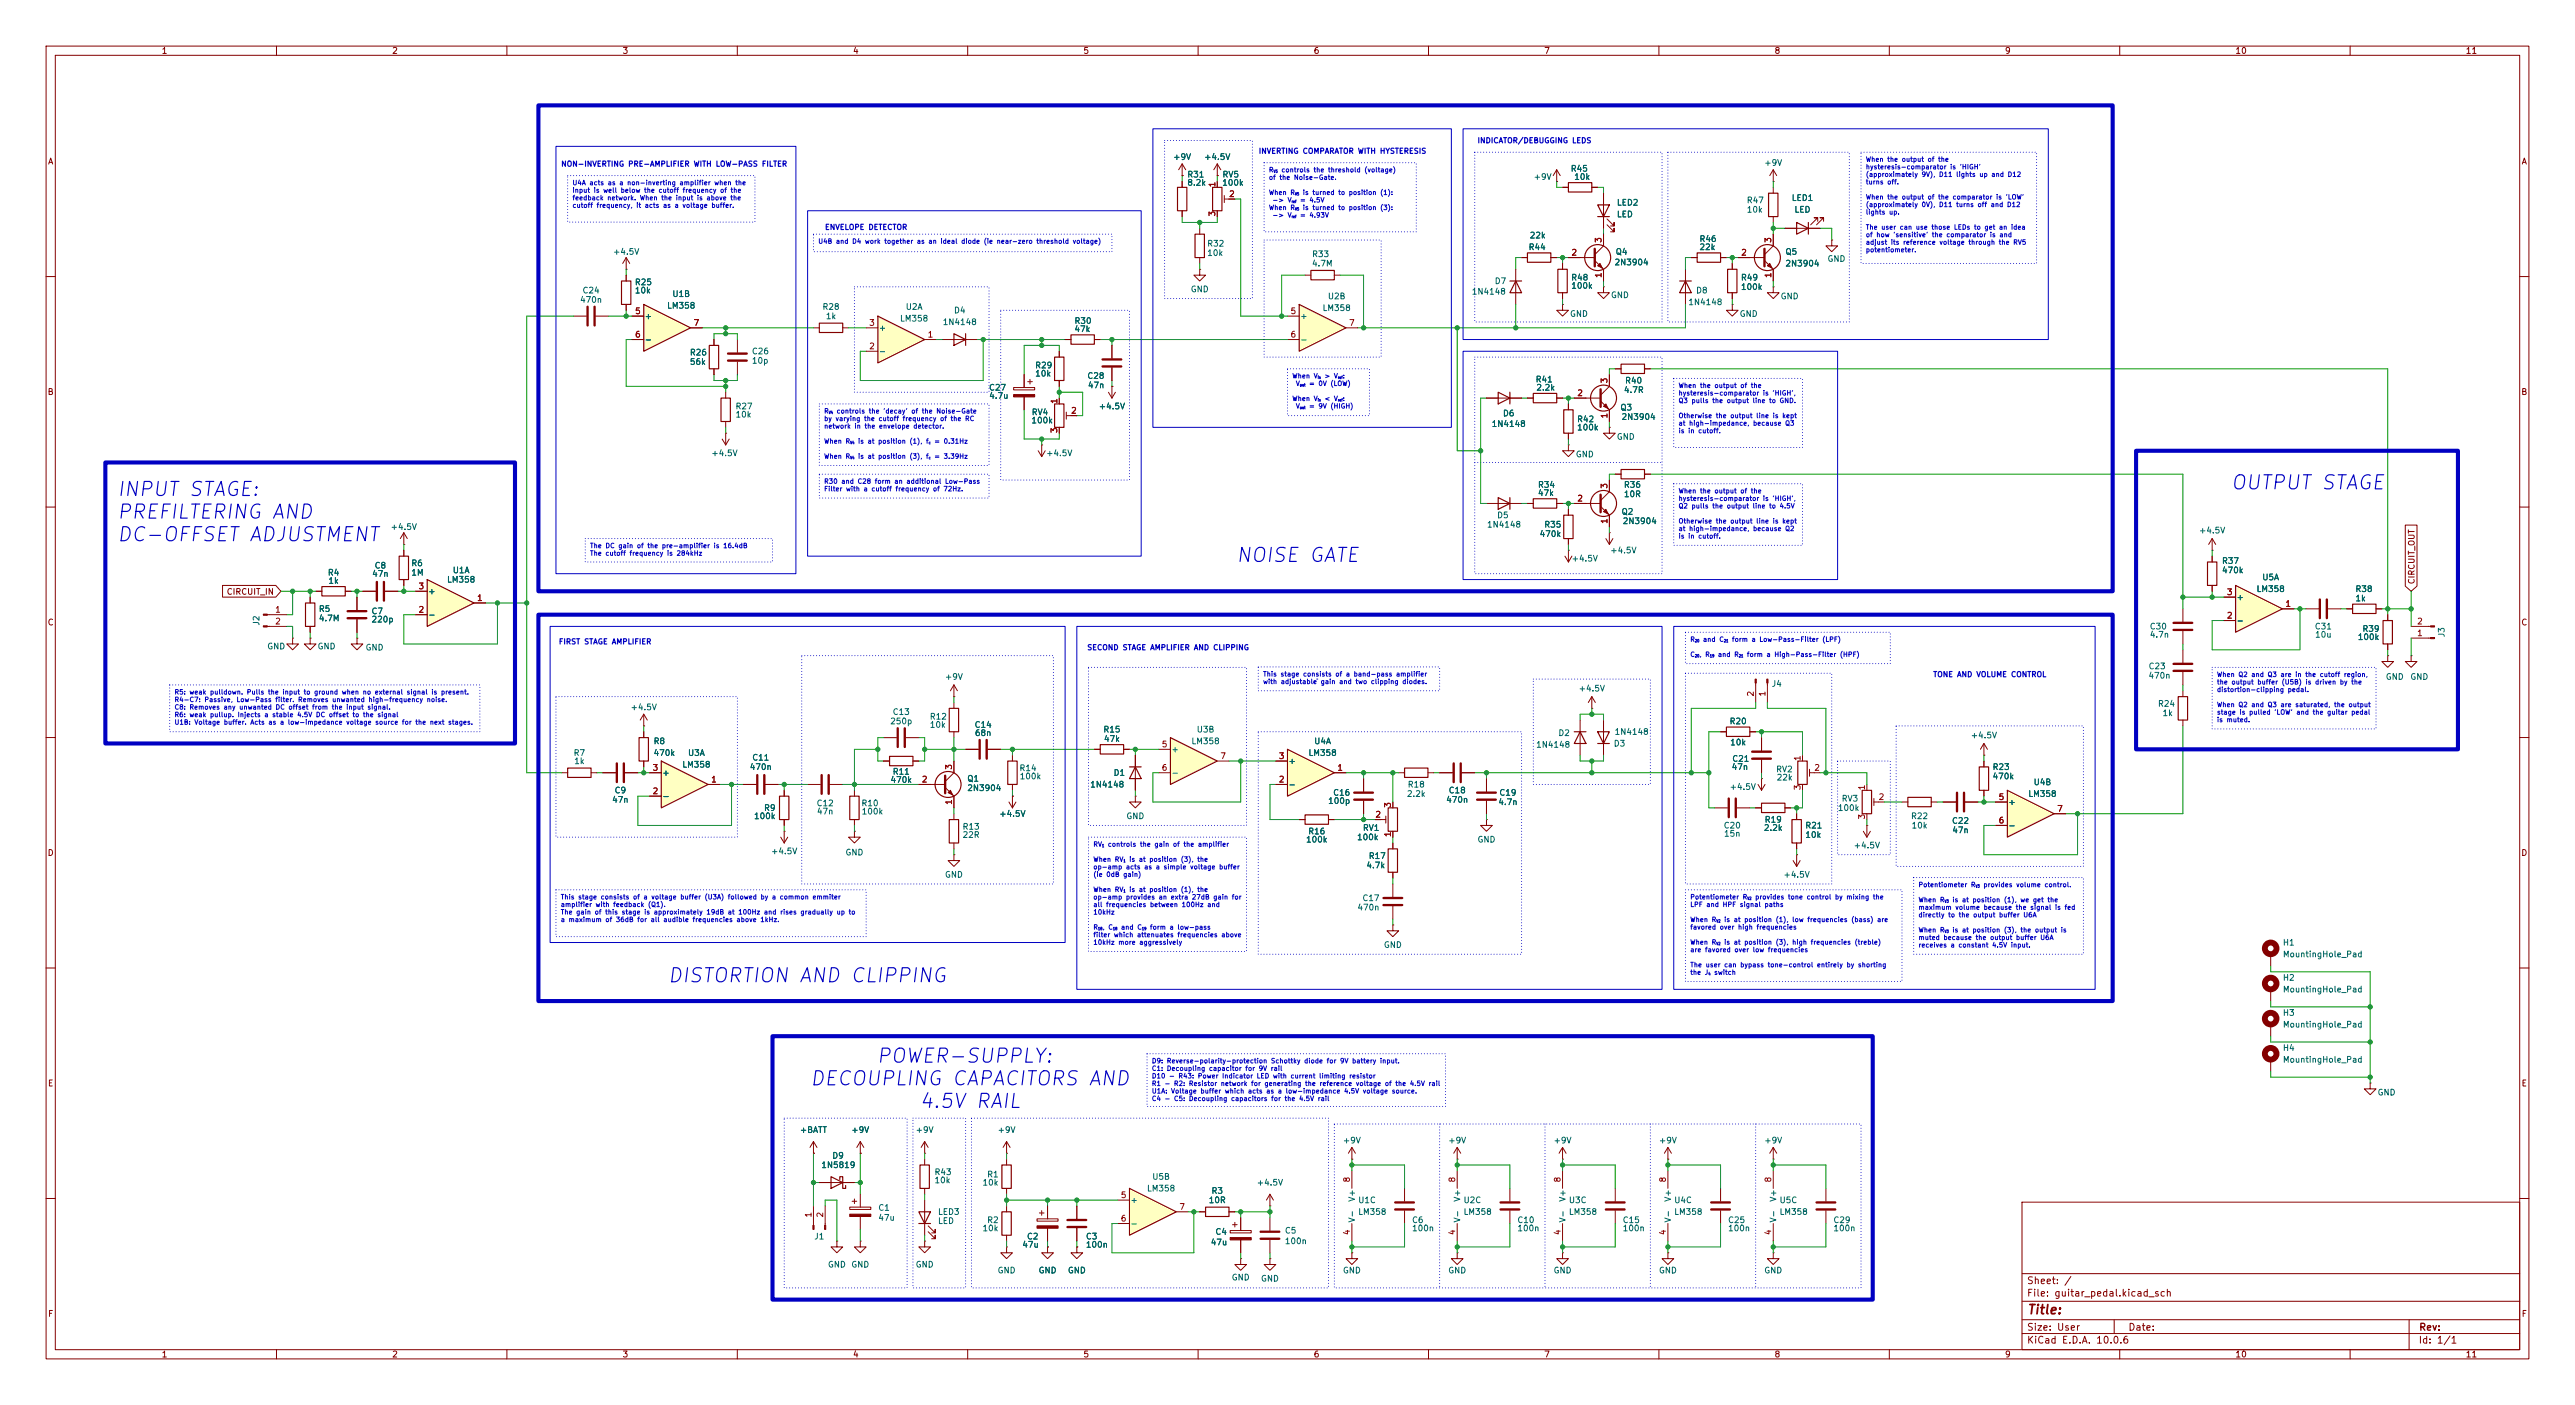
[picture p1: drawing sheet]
<svg xmlns="http://www.w3.org/2000/svg" width="559mm" height="305mm" viewBox="0 0 559 305" stroke-linecap="round" stroke-linejoin="round" font-family="sans-serif">
<defs><g id="words">
<g font-size="3.1" fill="#0000c2">
<text x="483.8" y="107">OUTPUT STAGE</text>
<text x="25.1" y="108.4">INPUT STAGE:</text>
<text x="25.1" y="113.3">PREFILTERING AND</text>
<text x="25.1" y="118.2">DC-OFFSET ADJUSTMENT</text>
<text x="268" y="122.7">NOISE GATE</text>
<text x="144.6" y="213.9">DISTORTION AND CLIPPING</text>
<text x="190" y="231.3">POWER-SUPPLY:</text>
<text x="175.5" y="236.3">DECOUPLING CAPACITORS AND</text>
<text x="199.2" y="241.2">4.5V RAIL</text>
</g>
<text font-size="2" fill="#840000" x="439.8" y="285.6">Title:</text>
<g font-size="1.5" fill="#840000">
<text x="439.8" y="281.6">File: guitar_pedal.kicad_sch</text>
<text x="439.8" y="278.9">Sheet: /</text>
<text x="439.8" y="291.8">KiCad E.D.A. 10.0.6</text>
<text x="439.8" y="289">Size: User</text>
<text x="461.8" y="289">Date:</text>
<text x="524.8" y="291.8">Id: 1/1</text>
<text x="524.8" y="289">Rev:</text>
</g>
<g font-size="1.3" fill="#840000">
<text x="35" y="12">1</text>
<text x="85" y="12">2</text>
<text x="135" y="12">3</text>
<text x="185" y="12">4</text>
<text x="235" y="12">5</text>
<text x="285" y="12">6</text>
<text x="335" y="12">7</text>
<text x="385" y="12">8</text>
<text x="435" y="12">9</text>
<text x="485" y="12">10</text>
<text x="535" y="12">11</text>
<text x="10.3" y="36">A</text>
<text x="547.1" y="36">A</text>
<text x="10.2" y="86">B</text>
<text x="547" y="86">B</text>
<text x="49.1" y="129.3">CIRCUIT_IN</text>
<text x="524.3" y="126.9" transform="rotate(-90 524.3 126.9)">CIRCUIT_OUT</text>
<text x="10.2" y="136">C</text>
<text x="547" y="136">C</text>
<text x="10.2" y="186">D</text>
<text x="547" y="186">D</text>
<text x="10.3" y="236">E</text>
<text x="547.1" y="236">E</text>
<text x="10.3" y="286">F</text>
<text x="547.1" y="286">F</text>
<text x="35" y="294.8">1</text>
<text x="85" y="294.8">2</text>
<text x="135" y="294.8">3</text>
<text x="185" y="294.8">4</text>
<text x="235" y="294.8">5</text>
<text x="285" y="294.8">6</text>
<text x="335" y="294.8">7</text>
<text x="385" y="294.8">8</text>
<text x="435" y="294.8">9</text>
<text x="485" y="294.8">10</text>
<text x="535" y="294.8">11</text>
</g>
<g font-size="1.3" fill="#006464">
<text x="254.5" y="35">+9V</text>
<text x="261.2" y="35">+4.5V</text>
<text x="257.5" y="38.8">R31</text>
<text x="257.5" y="40.6">8.2k</text>
<text x="265.1" y="40.6">100k</text>
<text x="265.2" y="38.8">RV5</text>
<text x="332.7" y="39.3">+9V</text>
<text x="340.8" y="37.5">R45</text>
<text x="341.5" y="39.3">10k</text>
<text x="382.7" y="36.3">+9V</text>
<text x="350.8" y="44.9">LED2</text>
<text x="350.8" y="47.4">LED</text>
<text x="379" y="44.4">R47</text>
<text x="379" y="46.4">10k</text>
<text x="388.7" y="43.9">LED1</text>
<text x="389.3" y="46.4">LED</text>
<text x="261.9" y="53.8">R32</text>
<text x="331.8" y="52">22k</text>
<text x="368.7" y="52.8">R46</text>
<text x="132.9" y="55.6">+4.5V</text>
<text x="261.9" y="55.8">10k</text>
<text x="284.6" y="58.1">4.7M</text>
<text x="284.6" y="56.1">R33</text>
<text x="331.6" y="54.6">R44</text>
<text x="350.3" y="57.9">2N3904</text>
<text x="350.5" y="55.6">Q4</text>
<text x="368.7" y="54.6">22k</text>
<text x="387.3" y="55.6">Q5</text>
<text x="387.3" y="58.1">2N3904</text>
<text x="396.5" y="57.1">GND</text>
<text x="125.8" y="66">470n</text>
<text x="126.3" y="64">C24</text>
<text x="137.7" y="62.2">R25</text>
<text x="137.7" y="64">10k</text>
<text x="145.8" y="64.7">U1B</text>
<text x="258.3" y="63.7">GND</text>
<text x="288" y="65.2">U2B</text>
<text x="319.3" y="64.2">1N4148</text>
<text x="324.3" y="61.9">D7</text>
<text x="340.9" y="61.2">R48</text>
<text x="340.9" y="62.9">100k</text>
<text x="349.5" y="65">GND</text>
<text x="367.9" y="64">D8</text>
<text x="377.7" y="61.2">R49</text>
<text x="377.7" y="63.2">100k</text>
<text x="386.3" y="65.2">GND</text>
<text x="139.8" y="69.5">+</text>
<text x="144.6" y="67.3">LM358</text>
<text x="178.4" y="67.5">R28</text>
<text x="179.1" y="69.5">1k</text>
<text x="195.2" y="70.1">LM358</text>
<text x="196.4" y="67.5">U2A</text>
<text x="204.5" y="70.8">1N4148</text>
<text x="206.9" y="68.3">D4</text>
<text x="233.1" y="70.6">R30</text>
<text x="282" y="69.5">+</text>
<text x="286.9" y="67.8">LM358</text>
<text x="340.6" y="69">GND</text>
<text x="366.3" y="66.5">1N4148</text>
<text x="377.4" y="69">GND</text>
<text x="139.8" y="74.6">-</text>
<text x="149.6" y="77.4">R26</text>
<text x="163.1" y="77.2">C26</text>
<text x="190.6" y="77.2">-</text>
<text x="190.6" y="72.1">+</text>
<text x="233" y="72.3">47k</text>
<text x="282" y="74.6">-</text>
<text x="149.6" y="79.4">56k</text>
<text x="163.1" y="79.2">10p</text>
<text x="224.5" y="80.2">R29</text>
<text x="224.5" y="82">10k</text>
<text x="235.8" y="82.5">C28</text>
<text x="333.1" y="83.3">R41</text>
<text x="352.5" y="83.5">R40</text>
<text x="159.5" y="89.1">R27</text>
<text x="214.5" y="85">C27</text>
<text x="214.5" y="86.8">4.7u</text>
<text x="236" y="84.5">47n</text>
<text x="238.3" y="89.1">+4.5V</text>
<text x="333.3" y="85">2.2k</text>
<text x="351.5" y="89.4">Q3</text>
<text x="352.3" y="85.5">4.7R</text>
<text x="159.5" y="90.9">10k</text>
<text x="223.7" y="92.1">100k</text>
<text x="223.8" y="90.4">RV4</text>
<text x="323.6" y="92.9">1N4148</text>
<text x="326" y="90.6">D6</text>
<text x="342.1" y="91.9">R42</text>
<text x="342.1" y="93.7">100k</text>
<text x="350.7" y="95.7">GND</text>
<text x="351.8" y="91.4">2N3904</text>
<text x="154.3" y="99.3">+4.5V</text>
<text x="226.9" y="99.3">+4.5V</text>
<text x="341.9" y="99.5">GND</text>
<text x="333.6" y="107.9">47k</text>
<text x="333.6" y="106.1">R34</text>
<text x="352.3" y="106.1">R36</text>
<text x="324.8" y="112.7">D5</text>
<text x="351.8" y="112">Q2</text>
<text x="352" y="114">2N3904</text>
<text x="352.3" y="108.2">10R</text>
<text x="84.7" y="115.3">+4.5V</text>
<text x="322.6" y="114.8">1N4148</text>
<text x="334" y="116.8">470k</text>
<text x="335" y="114.8">R35</text>
<text x="477.1" y="116">+4.5V</text>
<text x="71" y="125.2">R4</text>
<text x="80.6" y="125.4">47n</text>
<text x="81.2" y="123.6">C8</text>
<text x="89.1" y="123.1">R6</text>
<text x="89.1" y="125.2">1M</text>
<text x="98.1" y="124.7">U1A</text>
<text x="340.9" y="122.1">+4.5V</text>
<text x="349.3" y="120.3">+4.5V</text>
<text x="482.1" y="122.6">R37</text>
<text x="482.1" y="124.7">470k</text>
<text x="71.1" y="126.9">1k</text>
<text x="92.8" y="129.2">+</text>
<text x="96.9" y="126.7">LM358</text>
<text x="485.2" y="130.5">+</text>
<text x="489.6" y="128.7">LM358</text>
<text x="490.8" y="126.2">U5A</text>
<text x="511" y="128.7">R38</text>
<text x="511" y="130.8">1k</text>
<text x="56.6" y="135.8" transform="rotate(-90 56.6 135.8)">J2</text>
<text x="69.1" y="133">R5</text>
<text x="69.1" y="135.1">4.7M</text>
<text x="80.5" y="133.6">C7</text>
<text x="80.5" y="135.3">220p</text>
<text x="92.8" y="134.3">-</text>
<text x="466.4" y="136.9">C30</text>
<text x="485.2" y="135.6">-</text>
<text x="502.2" y="136.9">C31</text>
<text x="512.6" y="137.4">R39</text>
<text x="57.9" y="141.2">GND</text>
<text x="68.8" y="141.2">GND</text>
<text x="79.2" y="141.4">GND</text>
<text x="466.4" y="138.6">4.7n</text>
<text x="502.3" y="138.6">10u</text>
<text x="511.5" y="139.1">100k</text>
<text x="530.8" y="138.4" transform="rotate(-90 530.8 138.4)">J3</text>
<text x="204.9" y="147.8">+9V</text>
<text x="384.4" y="149.3">J4</text>
<text x="466.1" y="147.5">470n</text>
<text x="466.2" y="145.5">C23</text>
<text x="517.6" y="147.8">GND</text>
<text x="523" y="147.8">GND</text>
<text x="136.7" y="154.4">+4.5V</text>
<text x="193.6" y="155.4">C13</text>
<text x="342.5" y="150.3">+4.5V</text>
<text x="468.2" y="153.6">R24</text>
<text x="469.2" y="155.6">1k</text>
<text x="141.7" y="161.7">R8</text>
<text x="193.1" y="157.4">250p</text>
<text x="201.7" y="156.4">R12</text>
<text x="201.7" y="158.2">10k</text>
<text x="211.4" y="158.2">C14</text>
<text x="211.4" y="160">68n</text>
<text x="239.3" y="159.2">R15</text>
<text x="239.4" y="161.2">47k</text>
<text x="258.4" y="161.7">LM358</text>
<text x="259.6" y="159.2">U3B</text>
<text x="285.1" y="161.7">U4A</text>
<text x="338.1" y="160">D2</text>
<text x="350.3" y="159.7">1N4148</text>
<text x="375.2" y="157.4">R20</text>
<text x="375.3" y="162">10k</text>
<text x="427.6" y="160.5">+4.5V</text>
<text x="124.4" y="164.3">R7</text>
<text x="124.5" y="166.1">1k</text>
<text x="141.7" y="164.3">470k</text>
<text x="147.9" y="166.8">LM358</text>
<text x="149.2" y="164.3">U3A</text>
<text x="162.6" y="167.3">470n</text>
<text x="163.1" y="165.3">C11</text>
<text x="221.1" y="167.6">R14</text>
<text x="254.1" y="163.5">+</text>
<text x="279.5" y="166.1">+</text>
<text x="283.8" y="164.3">LM358</text>
<text x="333.2" y="162.5">1N4148</text>
<text x="350.1" y="162.3">D3</text>
<text x="375.7" y="167.3">47n</text>
<text x="375.8" y="165.6">C21</text>
<text x="385.3" y="167.8">RV2</text>
<text x="432.3" y="167.3">R23</text>
<text x="133.3" y="172.4">C9</text>
<text x="143.6" y="173.7">-</text>
<text x="143.6" y="168.6">+</text>
<text x="193.1" y="170.1">470k</text>
<text x="193.6" y="168.3">R11</text>
<text x="209.8" y="169.9">Q1</text>
<text x="209.8" y="171.9">2N3904</text>
<text x="221.2" y="169.4">100k</text>
<text x="236.5" y="171.1">1N4148</text>
<text x="241.5" y="168.6">D1</text>
<text x="254.1" y="168.6">-</text>
<text x="279.5" y="171.1">-</text>
<text x="289.2" y="172.9">C16</text>
<text x="305.2" y="173.2">2.2k</text>
<text x="305.4" y="171.1">R18</text>
<text x="314.3" y="172.4">C18</text>
<text x="325.3" y="172.9">C19</text>
<text x="375.2" y="171.7">+4.5V</text>
<text x="385.4" y="169.6">22k</text>
<text x="432.3" y="169.4">470k</text>
<text x="440" y="173.2">LM358</text>
<text x="441.2" y="170.6">U4B</text>
<text x="132.7" y="174.4">47n</text>
<text x="163.5" y="178">100k</text>
<text x="165.7" y="176.2">R9</text>
<text x="177.1" y="175.2">C12</text>
<text x="177.2" y="177">47n</text>
<text x="186.8" y="175.2">R10</text>
<text x="186.9" y="177">100k</text>
<text x="216.7" y="177.5">+4.5V</text>
<text x="244.3" y="178">GND</text>
<text x="288.1" y="174.7">100p</text>
<text x="313.7" y="174.4">470n</text>
<text x="325" y="175">4.7n</text>
<text x="382.8" y="178.8">R19</text>
<text x="398.7" y="176.2">100k</text>
<text x="399.5" y="174.2">RV3</text>
<text x="414.6" y="178">R22</text>
<text x="423.5" y="179">C22</text>
<text x="435.7" y="175">+</text>
<text x="167.2" y="185.6">+4.5V</text>
<text x="183.4" y="185.9">GND</text>
<text x="208.8" y="180.3">R13</text>
<text x="208.8" y="182.1">22R</text>
<text x="283.3" y="183.1">100k</text>
<text x="283.8" y="181.3">R16</text>
<text x="294.4" y="182.6">100k</text>
<text x="295.6" y="180.5">RV1</text>
<text x="320.5" y="183.1">GND</text>
<text x="373.9" y="180">C20</text>
<text x="374" y="181.8">15n</text>
<text x="382.7" y="180.5">2.2k</text>
<text x="391.7" y="180">R21</text>
<text x="391.7" y="182.1">10k</text>
<text x="402.2" y="184.4">+4.5V</text>
<text x="414.7" y="180">10k</text>
<text x="423.5" y="181">47n</text>
<text x="435.7" y="180">-</text>
<text x="204.9" y="190.7">GND</text>
<text x="296.4" y="188.7">4.7k</text>
<text x="296.9" y="186.6">R17</text>
<text x="386.9" y="190.7">+4.5V</text>
<text x="294.5" y="197.8">470n</text>
<text x="295.5" y="195.8">C17</text>
<text x="300.2" y="205.9">GND</text>
<text x="495.3" y="205.4">H1</text>
<text x="495.3" y="208">MountingHole_Pad</text>
<text x="495.3" y="213.1">H2</text>
<text x="495.3" y="215.6">MountingHole_Pad</text>
<text x="495.3" y="220.7">H3</text>
<text x="495.3" y="223.2">MountingHole_Pad</text>
<text x="495.3" y="228.3">H4</text>
<text x="495.3" y="230.8">MountingHole_Pad</text>
<text x="515.8" y="237.9">GND</text>
<text x="173.5" y="246.1">+BATT</text>
<text x="180.5" y="251.7">D9</text>
<text x="184.6" y="246.1">+9V</text>
<text x="198.6" y="246.1">+9V</text>
<text x="216.4" y="246.1">+9V</text>
<text x="291.3" y="248.4">+9V</text>
<text x="314.2" y="248.4">+9V</text>
<text x="337" y="248.4">+9V</text>
<text x="359.9" y="248.4">+9V</text>
<text x="382.7" y="248.4">+9V</text>
<text x="178.1" y="253.7">1N5819</text>
<text x="202.7" y="255.2">R43</text>
<text x="202.7" y="257">10k</text>
<text x="213.1" y="257.5">10k</text>
<text x="214.1" y="255.7">R1</text>
<text x="249.9" y="256.2">U5B</text>
<text x="272.6" y="257.5">+4.5V</text>
<text x="190.5" y="263">C1</text>
<text x="203.4" y="263.9">LED3</text>
<text x="245.2" y="261.3">+</text>
<text x="248.8" y="258.8">LM358</text>
<text x="262.2" y="261.3">10R</text>
<text x="262.8" y="259.3">R3</text>
<text x="294.3" y="260.8" transform="rotate(-90 294.3 260.8)">V+</text>
<text x="294.6" y="261.3">U1C</text>
<text x="294.6" y="263.9">LM358</text>
<text x="317.2" y="260.8" transform="rotate(-90 317.2 260.8)">V+</text>
<text x="317.5" y="261.3">U2C</text>
<text x="317.5" y="263.9">LM358</text>
<text x="340.1" y="260.8" transform="rotate(-90 340.1 260.8)">V+</text>
<text x="340.3" y="261.3">U3C</text>
<text x="340.3" y="263.9">LM358</text>
<text x="362.9" y="260.8" transform="rotate(-90 362.9 260.8)">V+</text>
<text x="363.2" y="261.3">U4C</text>
<text x="363.2" y="263.9">LM358</text>
<text x="385.8" y="260.8" transform="rotate(-90 385.8 260.8)">V+</text>
<text x="386.1" y="261.3">U5C</text>
<text x="386.1" y="263.9">LM358</text>
<text x="176.6" y="269.2">J1</text>
<text x="190.5" y="265.1">47u</text>
<text x="203.4" y="265.8">LED</text>
<text x="213.1" y="267.4">10k</text>
<text x="214.1" y="265.6">R2</text>
<text x="222.7" y="269.2">C2</text>
<text x="235.5" y="269.2">C3</text>
<text x="245.2" y="266.4">-</text>
<text x="263.6" y="268.2">C4</text>
<text x="278.7" y="267.9">C5</text>
<text x="294.3" y="265.3" transform="rotate(-90 294.3 265.3)">V-</text>
<text x="306.3" y="265.6">C6</text>
<text x="306.3" y="267.4">100n</text>
<text x="317.2" y="265.3" transform="rotate(-90 317.2 265.3)">V-</text>
<text x="329.2" y="265.6">C10</text>
<text x="329.2" y="267.4">100n</text>
<text x="340.1" y="265.3" transform="rotate(-90 340.1 265.3)">V-</text>
<text x="352" y="265.6">C15</text>
<text x="352" y="267.4">100n</text>
<text x="362.9" y="265.3" transform="rotate(-90 362.9 265.3)">V-</text>
<text x="374.9" y="265.6">C25</text>
<text x="374.9" y="267.4">100n</text>
<text x="385.8" y="265.3" transform="rotate(-90 385.8 265.3)">V-</text>
<text x="397.7" y="265.6">C29</text>
<text x="397.7" y="267.4">100n</text>
<text x="179.5" y="275.3">GND</text>
<text x="184.6" y="275.3">GND</text>
<text x="198.6" y="275.3">GND</text>
<text x="221.7" y="271">47u</text>
<text x="235.5" y="271">100n</text>
<text x="262.6" y="270.5">47u</text>
<text x="278.7" y="270.2">100n</text>
<text x="216.4" y="276.6">GND</text>
<text x="225.3" y="276.6">GND</text>
<text x="231.6" y="276.6">GND</text>
<text x="267.2" y="278.1">GND</text>
<text x="273.5" y="278.3">GND</text>
<text x="291.3" y="276.6">GND</text>
<text x="314.2" y="276.6">GND</text>
<text x="337" y="276.6">GND</text>
<text x="359.9" y="276.6">GND</text>
<text x="382.7" y="276.6">GND</text>
</g>
<g font-size="1.3" fill="#a90000">
<text x="264" y="40.7" transform="rotate(-90 264 40.7)">1</text>
<text x="264" y="47.1" transform="rotate(-90 264 47.1)">3</text>
<text x="266.6" y="43">2</text>
<text x="347.8" y="52.8" transform="rotate(-90 347.8 52.8)">3</text>
<text x="384.7" y="52.8" transform="rotate(-90 384.7 52.8)">3</text>
<text x="340.9" y="55.7">2</text>
<text x="377.7" y="55.7">2</text>
<text x="347.8" y="60.4" transform="rotate(-90 347.8 60.4)">1</text>
<text x="384.7" y="60.4" transform="rotate(-90 384.7 60.4)">1</text>
<text x="137.7" y="68.4">5</text>
<text x="150.4" y="71">7</text>
<text x="188.5" y="71">3</text>
<text x="279.9" y="68.4">5</text>
<text x="292.6" y="71">7</text>
<text x="137.7" y="73.5">6</text>
<text x="188.5" y="76.1">2</text>
<text x="201.2" y="73.5">1</text>
<text x="279.9" y="73.5">6</text>
<text x="349.1" y="83.3" transform="rotate(-90 349.1 83.3)">3</text>
<text x="229.7" y="87.7" transform="rotate(-90 229.7 87.7)">1</text>
<text x="342.2" y="86.2">2</text>
<text x="229.7" y="94.1" transform="rotate(-90 229.7 94.1)">3</text>
<text x="232.3" y="90">2</text>
<text x="349.1" y="90.9" transform="rotate(-90 349.1 90.9)">1</text>
<text x="349.1" y="106.1" transform="rotate(-90 349.1 106.1)">3</text>
<text x="342.2" y="109.1">2</text>
<text x="349.1" y="113.8" transform="rotate(-90 349.1 113.8)">1</text>
<text x="90.7" y="128.1">3</text>
<text x="103.4" y="130.7">1</text>
<text x="483.1" y="129.4">3</text>
<text x="495.8" y="131.9">1</text>
<text x="59.6" y="133.2">1</text>
<text x="59.6" y="135.8">2</text>
<text x="90.7" y="133.2">2</text>
<text x="483.1" y="134.5">2</text>
<text x="524.4" y="135.8">2</text>
<text x="524.4" y="138.3">1</text>
<text x="380.9" y="151.2" transform="rotate(-90 380.9 151.2)">2</text>
<text x="383.4" y="151.2" transform="rotate(-90 383.4 151.2)">1</text>
<text x="141.5" y="167.5">3</text>
<text x="206.9" y="167.1" transform="rotate(-90 206.9 167.1)">3</text>
<text x="252" y="162.4">5</text>
<text x="252" y="167.5">6</text>
<text x="264.7" y="165">7</text>
<text x="277.4" y="165">3</text>
<text x="290.1" y="167.5">1</text>
<text x="391" y="165.2" transform="rotate(-90 391 165.2)">1</text>
<text x="393.6" y="167.5">2</text>
<text x="141.5" y="172.6">2</text>
<text x="154.2" y="170">1</text>
<text x="199.9" y="170">2</text>
<text x="277.4" y="170">2</text>
<text x="391" y="171.5" transform="rotate(-90 391 171.5)">3</text>
<text x="405" y="171.5" transform="rotate(-90 405 171.5)">1</text>
<text x="407.6" y="173.9">2</text>
<text x="433.6" y="173.9">5</text>
<text x="206.9" y="174.7" transform="rotate(-90 206.9 174.7)">1</text>
<text x="298.4" y="177.7">2</text>
<text x="302.1" y="175.4" transform="rotate(-90 302.1 175.4)">3</text>
<text x="405" y="177.9" transform="rotate(-90 405 177.9)">3</text>
<text x="433.6" y="178.9">6</text>
<text x="446.3" y="176.4">7</text>
<text x="302.1" y="181.7" transform="rotate(-90 302.1 181.7)">1</text>
<text x="293.2" y="256.6" transform="rotate(-90 293.2 256.6)">8</text>
<text x="316.1" y="256.6" transform="rotate(-90 316.1 256.6)">8</text>
<text x="339" y="256.6" transform="rotate(-90 339 256.6)">8</text>
<text x="361.8" y="256.6" transform="rotate(-90 361.8 256.6)">8</text>
<text x="384.7" y="256.6" transform="rotate(-90 384.7 256.6)">8</text>
<text x="243.1" y="260.2">5</text>
<text x="255.8" y="262.8">7</text>
<text x="176.4" y="264.3" transform="rotate(-90 176.4 264.3)">1</text>
<text x="178.9" y="264.3" transform="rotate(-90 178.9 264.3)">2</text>
<text x="243.1" y="265.3">6</text>
<text x="293.2" y="268.1" transform="rotate(-90 293.2 268.1)">4</text>
<text x="316.1" y="268.1" transform="rotate(-90 316.1 268.1)">4</text>
<text x="339" y="268.1" transform="rotate(-90 339 268.1)">4</text>
<text x="361.8" y="268.1" transform="rotate(-90 361.8 268.1)">4</text>
<text x="384.7" y="268.1" transform="rotate(-90 384.7 268.1)">4</text>
</g>
<g font-size="1.1" fill="#0000c2">
<text x="273" y="33.6">INVERTING COMPARATOR WITH HYSTERESIS</text>
<text x="320.5" y="31.3">INDICATOR/DEBUGGING LEDS</text>
<text x="121.7" y="36.4">NON-INVERTING PRE-AMPLIFIER WITH LOW-PASS FILTER</text>
<text x="178.9" y="50.1">ENVELOPE DETECTOR</text>
<text x="121.2" y="140.1">FIRST STAGE AMPLIFIER</text>
<text x="235.8" y="141.3">SECOND STAGE AMPLIFIER AND CLIPPING</text>
<text x="419.4" y="147.2">TONE AND VOLUME CONTROL</text>
</g>
<g font-size="1" fill="#0000c2">
<text x="404.8" y="35.3">When the output of the</text>
<text x="124.1" y="40.4">U4A acts as a non-inverting amplifier when the</text>
<text x="275.3" y="37.6">R</text>
<text x="275.3" y="39.3">of the Noise-Gate.</text>
<text x="278" y="37.6">controls the threshold (voltage)</text>
<text x="404.8" y="37">hysteresis-comparator is 'HIGH'</text>
<text x="404.8" y="38.6">(approximately 9V), D11 lights up and D12</text>
<text x="404.8" y="40.2">turns off.</text>
<text x="124.1" y="42.1">input is well below the cutoff frequency of the</text>
<text x="124.1" y="43.7">feedback network. When the input is above the</text>
<text x="124.1" y="45.3">cutoff frequency, it acts as a voltage buffer.</text>
<text x="275.3" y="42.5">When R</text>
<text x="275.3" y="45.8">When R</text>
<text x="276" y="44.2">-&gt; V</text>
<text x="276" y="47.4">-&gt; V</text>
<text x="282" y="44.2">= 4.5V</text>
<text x="282" y="47.4">= 4.93V</text>
<text x="282.6" y="42.5">is turned to position (1):</text>
<text x="282.6" y="45.8">is turned to position (3):</text>
<text x="404.8" y="43.5">When the output of the comparator is 'LOW'</text>
<text x="404.8" y="45.2">(approximately 0V), D11 turns off and D12</text>
<text x="404.8" y="46.8">lights up.</text>
<text x="177.5" y="53.1">U4B and D4 work together as an ideal diode (ie near-zero threshold voltage)</text>
<text x="404.8" y="50.1">The user can use those LEDs to get an idea</text>
<text x="404.8" y="51.7">of how 'sensitive' the comparator is and</text>
<text x="404.8" y="53.3">adjust its reference voltage through the RV5</text>
<text x="404.8" y="55">potentiometer.</text>
<text x="280.3" y="82.3">When V</text>
<text x="281.1" y="84">V</text>
<text x="284" y="84">= 0V (LOW)</text>
<text x="287.3" y="82.3">&gt; V</text>
<text x="291.3" y="82.3">:</text>
<text x="178.7" y="89.9">R</text>
<text x="181.4" y="89.9">controls the 'decay' of the Noise-Gate</text>
<text x="280.3" y="87.2">When V</text>
<text x="281.1" y="88.9">V</text>
<text x="284" y="88.9">= 9V (HIGH)</text>
<text x="287.3" y="87.2">&lt; V</text>
<text x="291.3" y="87.2">:</text>
<text x="364.2" y="84.4">When the output of the</text>
<text x="364.2" y="86">hysteresis-comparator is 'HIGH',</text>
<text x="364.2" y="87.7">Q3 pulls the output line to GND.</text>
<text x="178.7" y="91.6">by varying the cutoff frequency of the RC</text>
<text x="178.7" y="93.2">network in the envelope detector.</text>
<text x="364.2" y="90.9">Otherwise the output line is kept</text>
<text x="364.2" y="92.6">at high-impedance, because Q3</text>
<text x="364.2" y="94.2">is in cutoff.</text>
<text x="178.7" y="96.5">When R</text>
<text x="178.7" y="99.8">When R</text>
<text x="186.1" y="96.5">is at position (1), f</text>
<text x="186.1" y="99.8">is at position (3), f</text>
<text x="202.6" y="96.5">= 0.31Hz</text>
<text x="202.6" y="99.8">= 3.39Hz</text>
<text x="178.7" y="105.2">R30 and C28 form an additional Low-Pass</text>
<text x="178.7" y="106.8">Filter with a cutoff frequency of 72Hz.</text>
<text x="364.2" y="107.3">When the output of the</text>
<text x="364.2" y="108.9">hysteresis-comparator is 'HIGH',</text>
<text x="364.2" y="110.5">Q2 pulls the output line to 4.5V</text>
<text x="364.2" y="113.8">Otherwise the output line is kept</text>
<text x="127.9" y="119.2">The DC gain of the pre-amplifier is 16.4dB</text>
<text x="364.2" y="115.4">at high-impedance, because Q2</text>
<text x="364.2" y="117.1">is in cutoff.</text>
<text x="127.9" y="120.8">The cutoff frequency is 284kHz</text>
<text x="366.7" y="139.5">R</text>
<text x="366.7" y="142.7">C</text>
<text x="368.7" y="142.7">, R</text>
<text x="369.5" y="139.5">and C</text>
<text x="372.7" y="142.7">and R</text>
<text x="375.7" y="139.5">form a Low-Pass-Filter (LPF)</text>
<text x="379" y="142.7">form a High-Pass-Filter (HPF)</text>
<text x="274" y="147">This stage consists of a band-pass amplifier</text>
<text x="274" y="148.6">with adjustable gain and two clipping diodes.</text>
<text x="481" y="147.1">When Q2 and Q3 are in the cutoff region,</text>
<text x="481" y="148.7">the output buffer (U5B) is driven by the</text>
<text x="37.8" y="150.9">R5: weak pulldown. Pulls the input to ground when no external signal is present.</text>
<text x="37.8" y="152.5">R4-C7: Passive, Low-Pass filter. Removes unwanted high-frequency noise.</text>
<text x="37.8" y="154.2">C8: Removes any unwanted DC offset from the input signal.</text>
<text x="37.8" y="155.8">R6: weak pullup. Injects a stable 4.5V DC offset to the signal</text>
<text x="481" y="150.4">distortion-clipping pedal.</text>
<text x="481" y="153.6">When Q2 and Q3 are saturated, the output</text>
<text x="481" y="155.3">stage is pulled 'LOW' and the guitar pedal</text>
<text x="37.8" y="157.5">U1B: Voltage buffer. Acts as a low-impedance voltage source for the next stages.</text>
<text x="481" y="156.9">is muted.</text>
<text x="237.2" y="183.9">RV</text>
<text x="240.3" y="183.9">controls the gain of the amplifier</text>
<text x="237.2" y="187.2">When RV</text>
<text x="237.2" y="188.8">op-amp acts as a simple voltage buffer</text>
<text x="237.2" y="190.5">(ie 0dB gain)</text>
<text x="244.9" y="187.2">is at position (3), the</text>
<text x="121.6" y="195.4">This stage consists of a voltage buffer (U3A) followed by a common emmiter</text>
<text x="121.6" y="197">amplifier with feedback (Q1).</text>
<text x="237.2" y="193.7">When RV</text>
<text x="237.2" y="195.4">op-amp provides an extra 27dB gain for</text>
<text x="237.2" y="197">all frequencies between 100Hz and</text>
<text x="244.9" y="193.7">is at position (1), the</text>
<text x="366.7" y="195.4">Potentiometer R</text>
<text x="366.7" y="197">LPF and HPF signal paths</text>
<text x="380.8" y="195.4">provides tone control by mixing the</text>
<text x="416.2" y="192.7">Potentiometer R</text>
<text x="416.2" y="196">When R</text>
<text x="416.2" y="197.6">maximum volume because the signal is fed</text>
<text x="423.6" y="196">is at position (1), we get the</text>
<text x="430.3" y="192.7">provides volume control.</text>
<text x="121.6" y="198.6">The gain of this stage is approximately 19dB at 100Hz and rises gradually up to</text>
<text x="121.6" y="200.3">a maximum of 36dB for all audible frequencies above 1kHz.</text>
<text x="237.2" y="198.6">10kHz</text>
<text x="237.2" y="201.9">R</text>
<text x="237.2" y="203.6">filter which attenuates frequencies above</text>
<text x="239.1" y="201.9">, C</text>
<text x="243.2" y="201.9">and C</text>
<text x="249.4" y="201.9">form a low-pass</text>
<text x="366.7" y="200.3">When R</text>
<text x="366.7" y="201.9">favored over high frequencies</text>
<text x="374" y="200.3">is at position (1), low frequencies (bass) are</text>
<text x="416.2" y="199.2">directly to the output buffer U6A</text>
<text x="416.2" y="202.5">When R</text>
<text x="423.6" y="202.5">is at position (3), the output is</text>
<text x="237.2" y="205.2">10kHz more aggressively</text>
<text x="366.7" y="205.2">When R</text>
<text x="366.7" y="206.8">are favored over low frequencies</text>
<text x="374" y="205.2">is at position (3), high frequencies (treble)</text>
<text x="416.2" y="204.2">muted because the output buffer U6A</text>
<text x="416.2" y="205.8">receives a constant 4.5V input.</text>
<text x="366.7" y="210.1">The user can bypass tone-control entirely by shorting</text>
<text x="366.7" y="211.7">the J</text>
<text x="371.9" y="211.7">switch</text>
<text x="249.9" y="230.9">D9: Reverse-polarity-protection Schottky diode for 9V battery input.</text>
<text x="249.9" y="232.6">C1: Decoupling capacitor for 9V rail</text>
<text x="249.9" y="234.2">D10 - R43: Power Indicator LED with current limiting resistor</text>
<text x="249.9" y="235.8">R1 - R2: Resistor network for generating the reference voltage of the 4.5V rail</text>
<text x="249.9" y="237.5">U1A: Voltage buffer which acts as a low-impedance 4.5V voltage source.</text>
<text x="249.9" y="239.1">C4 - C5: Decoupling capacitors for the 4.5V rail</text>
</g>
<g font-size=".6" fill="#0000c2">
<text x="276.3" y="37.6">V5</text>
<text x="280.2" y="44.2">ref</text>
<text x="280.2" y="47.5">ref</text>
<text x="281" y="42.5">V5</text>
<text x="281" y="45.8">V5</text>
<text x="282" y="84">out</text>
<text x="285.9" y="82.3">in</text>
<text x="290.3" y="82.3">ref</text>
<text x="179.8" y="90">V4</text>
<text x="282" y="88.9">out</text>
<text x="285.9" y="87.2">in</text>
<text x="290.3" y="87.2">ref</text>
<text x="184.4" y="96.5">V4</text>
<text x="184.4" y="99.8">V4</text>
<text x="201.5" y="96.5">c</text>
<text x="201.5" y="99.8">c</text>
<text x="367.8" y="139.5">20</text>
<text x="367.8" y="142.8">20</text>
<text x="371" y="142.8">19</text>
<text x="374.1" y="139.5">21</text>
<text x="377.3" y="142.8">21</text>
<text x="239.1" y="183.9">1</text>
<text x="243.7" y="187.2">1</text>
<text x="243.7" y="193.8">1</text>
<text x="379.1" y="195.4">V2</text>
<text x="421.9" y="196">V3</text>
<text x="428.7" y="192.7">V3</text>
<text x="238.2" y="201.9">18</text>
<text x="241.5" y="201.9">18</text>
<text x="247.8" y="201.9">19</text>
<text x="372.4" y="200.3">V2</text>
<text x="421.9" y="202.5">V3</text>
<text x="372.4" y="205.2">V2</text>
<text x="370.7" y="211.7">4</text>
</g>
</g></defs>
<g fill="none" stroke="#840000" stroke-width=".22">
<path d="M10 10h538.8v284.8h-538.8zM12 12h534.8v280.8h-534.8zM60 10v2M110 10v2M160 10v2M210 10v2M260 10v2M310 10v2M360 10v2M410 10v2M460 10v2M510 10v2"/>
<path d="M135.9 58.4h.1M135.9 55.9l-.8 1.3M135.9 55.9l.8 1.3M135.9 55.9v2.5M10 60h2M546.8 60h2M10 110h2M480.1 119.4h.1M480.1 116.8l-.8 1.3M480.1 116.8l.7 1.3M480.1 116.8v2.6M546.8 110h2"/>
<path d="M473.7 132.1v2.8M473.7 136.9v2.8M480.1 120.7v1.2M480.1 127v1.3M10 160h2M473.7 141v2.8M473.7 145.8v2.8M546.8 160h2M121.9 167.6h1.3M128.3 167.6h1.2M389.9 176.5v1.3M405.1 179.1h.1"/>
<path d="M405.1 170.2v1.3M405.1 176.5v1.3M405.1 179.1v2.5M406.7 173.2v1.6M406.7 174h2.2M389.9 182.9v1.3M404.4 180.3l.7 1.3M405.9 180.3l-.8 1.3M10 210h2M546.8 210h2M10 260h2M438.8 260.8h108v32h-108z"/>
<path d="M438.8 276.3h108M546.8 260h2M60 292.8v2M110 292.8v2M160 292.8v2M210 292.8v2M260 292.8v2M310 292.8v2M360 292.8v2M410 292.8v2M438.8 289.3h108M438.8 286.3h108"/>
<path d="M438.8 282.3h108M458.8 286.3v3M460 292.8v2M510 292.8v2M522.8 286.3v6.5"/>
</g>
<path d="M479 121.9h2.1v5.1h-2.1zM123.2 166.6h5.1v2.1h-5.1zM388.9 177.8h2v5.1h-2zM404.1 171.5h2v5h-2z" fill="none" stroke="#840000" stroke-width=".25"/>
<path d="M471.7 136.7h4M471.7 135.1h4M471.7 145.5h4M471.7 144h4" fill="none" stroke="#840000" stroke-width=".51"/>
<path d="M485.1 127l10.2 5.1-10.2 5.1z" fill="#ffffc2"/>
<path d="M177.8 70.1h5.1v2h-5.1zM485.1 127l10.2 5.1-10.2 5.1zM510.5 131.1h5.1v2h-5.1zM517.1 134.6h2.1v5.1h-2.1zM341.6 158.8h2.6M342.9 158.8l1.3 2.5h-2.6zM346.7 158.8h2.5l-1.2 2.5zM374.6 157.7h5.1v2.1h-5.1zM346.7 161.3h2.5M390.1 165.1h2.1v5.1h-2.1zM429.5 166.4h2v5.1h-2z" fill="none" stroke="#840000" stroke-width=".25"/>
<g fill="none" stroke="#840000" stroke-width=".22">
<path d="M160 73.7v2.8M160 78.5v2.8M176.5 71.1h1.3M182.9 71.1h1.2M482.6 134.6h2.5M482.6 129.5h2.5M495.3 132.1h2.5M500.4 132.1h2.8M505.2 132.1h2.8M509.3 132.1h1.2M515.6 132.1h1.3M518.2 133.4v1.2"/>
<path d="M518.2 139.7v1.3M523.2 138.4h4.3M523.2 135.9h4.3M342.9 156.2v7.6M345.4 153.7h.1M345.4 151.1l-.7 1.3M345.4 151.1l.8 1.3M345.4 151.1v2.6M348 156.2v7.6M373.4 158.8h1.2M379.7 158.8h1.3M381 148.2v4.2"/>
<path d="M383.5 148.2v4.2M518.2 142.2v1.3h1.2l-1.2 1.3-1.3-1.3h1.3M518.2 142.2h.1M523.2 142.2v1.3h1.3l-1.3 1.3-1.2-1.3h1.2M523.2 142.2h.1M381.5 170.2l.8 1.3M382.3 168.9h.1M382.3 160v2.8M382.3 164.8v2.8M382.3 168.9v2.6M383 170.2l-.7 1.3M391.2 163.8v1.3"/>
<path d="M391.2 170.2v1.3M392.7 166.9v1.5M392.7 167.6h2.3M430.5 163.8h.1M430.5 161.3l-.7 1.3M430.5 161.3l.8 1.3M430.5 161.3v2.5M430.5 165.1v1.3M430.5 171.5v1.2M514.3 235v1.2h1.3l-1.3 1.3-1.2-1.3h1.2M514.3 235h.1"/>
</g>
<path d="M158 78.2h4.1M158 76.7h4.1M503.4 130v4.1M505 130v4.1M380.2 164.6h4.1M380.2 163.1h4.1" fill="none" stroke="#840000" stroke-width=".51"/>
<g fill="#840000" stroke="#840000" stroke-width=".22">
<path d="M527.5 138.3h.8v.3h-.8z"/>
<path d="M527.5 135.8h.8v.2h-.8z"/>
<path d="M383.4 147.3h.3v.9h-.3z"/>
<path d="M380.9 147.3h.2v.9h-.2z"/>
</g>
<path d="M435.6 171.5l10.2 5-10.2 5.1z" fill="#ffffc2"/>
<path d="M207 72.4l2.5 1.3-2.5 1.2zM209.5 72.4v2.5M472.7 151.1h2v5.1h-2zM414 173h5.1v2h-5.1zM435.6 171.5l10.2 5-10.2 5.1z" fill="none" stroke="#840000" stroke-width=".25"/>
<g fill="none" stroke="#840000" stroke-width=".22">
<path d="M204.5 73.7h7.6M473.7 149.9v1.2M473.7 156.2v1.3M412.7 174h1.3M419.1 174h1.3M421.6 174h2.8M426.5 174h2.8M433.1 174h2.5M433.1 179.1h2.5M445.8 176.5h2.5M492.8 207v2.6M492.8 214.6v2.6"/>
<path d="M492.8 222.3v2.5M492.8 229.9v2.5"/>
</g>
<path d="M424.7 172v4M426.2 172v4" fill="none" stroke="#840000" stroke-width=".51"/>
<g fill="none" stroke="#840000" stroke-width="1.3">
<circle cx="492.8" cy="205.7" r="1.27"/>
<circle cx="492.8" cy="213.4" r="1.27"/>
<circle cx="492.8" cy="221" r="1.27"/>
<circle cx="492.8" cy="228.6" r="1.27"/>
</g>
<path d="M190.5 68.6l10.2 5.1-10.2 5z" fill="#ffffc2"/>
<path d="M190.5 68.6l10.2 5.1-10.2 5zM325.1 85.1l2.6 1.3-2.6 1.2zM327.7 85.1v2.5M332.7 85.3h5.1v2.1h-5.1zM351.8 101.9h5.1v2h-5.1zM245.1 166.4h2.5M246.4 166.4l1.2 2.5h-2.5z" fill="none" stroke="#840000" stroke-width=".25"/>
<path d="M188 76.2h2.5M188 71.1h2.5M200.7 73.7h2.5M322.6 86.4h7.6M331.5 86.4h1.2M337.8 86.4h1.3M350.5 102.9h1.3M356.9 102.9h1.2M246.4 163.8v7.7" fill="none" stroke="#840000" stroke-width=".22"/>
<path d="M139.7 66l10.2 5.1-10.2 5.1z" fill="#ffffc2"/>
<g fill="none" stroke="#840000" stroke-width=".25">
<path d="M331.5 54.9h5v2h-5zM346.7 44.5h2.5l-1.2 2.5zM346.7 47h2.5M134.9 61h2v5h-2zM139.7 66l10.2 5.1-10.2 5.1zM153.9 74.9h2.1v5.1h-2.1zM351.8 79h5.1v2h-5.1zM156.5 86.4h2v5h-2zM339.3 88.9h2.1v5.1h-2.1zM325.1 108l2.6 1.2-2.6 1.3zM327.7 108v2.5M332.7 108.2h5.1v2h-5.1z"/>
<path d="M339.3 111.8h2.1v5h-2.1zM169.2 172.7h2v5.1h-2z"/>
<circle cx="346.7" cy="55.9" r="2.82"/>
<circle cx="348" cy="86.4" r="2.82"/>
<circle cx="348" cy="109.2" r="2.82"/>
</g>
<g fill="none" stroke="#840000" stroke-width=".22">
<path d="M135.9 59.7v1.3M330.2 55.9h1.3M336.5 55.9h1.3M340.4 55.9h5.7M346.1 56.5l1.9 1.9v2.6M348 50.8v2.5l-1.9 1.9M348 41.9v7.6M348.7 48.8l1.6 1.5v-.8v.8h-.8M348.7 47.5l1.6 1.5v-.7v.7h-.8M124.5 68.6h2.8M129.3 68.6h2.8M135.9 66v1.3"/>
<path d="M137.2 68.6h2.5M137.2 73.7h2.5M149.9 71.1h2.5M154.9 73.7v1.2M154.9 80v1.3M156.7 95.3l.8 1.2M157.5 94h.1M157.5 85.1v1.3M157.5 91.4v1.3M157.5 94v2.5M158.2 95.3l-.7 1.2M340.4 96.5v1.3h1.2l-1.2 1.3-1.3-1.3h1.3"/>
<path d="M340.4 96.5h.1M340.4 87.6v1.3M340.4 94v1.3M341.6 86.4h5.7M347.3 87l1.9 1.9v2.5M349.2 92.7v1.3h1.3l-1.3 1.3-1.2-1.3h1.2M349.2 92.7h.1M349.2 81.3v2.5l-1.9 1.9M350.5 80h1.3M356.9 80h1.2M322.6 109.2h7.6M331.5 109.2h1.2"/>
<path d="M337.8 109.2h1.3M340.4 119.4h.1M340.4 110.5v1.3M340.4 116.8v1.3M340.4 119.4v2.5M341.6 109.2h5.7M347.3 109.9l1.9 1.9v2.5M348.5 116.8l.7 1.3M349.2 115.6h.1M349.2 104.1v2.6l-1.9 1.9M349.2 115.6v2.5M350 116.8l-.8 1.3"/>
<path d="M339.6 120.7l.8 1.2M341.1 120.7l-.7 1.2M139.7 157.5h.1M139.7 154.9l-.8 1.3M139.7 154.9l.8 1.3M139.7 154.9v2.6M161.3 170.2h2.8M166.1 170.2h2.8M170.2 171.5v1.2M170.2 177.8v1.3M169.4 181.6l.8 1.3M170.2 180.3h.1"/>
<path d="M170.2 180.3v2.6M170.9 181.6l-.7 1.3M176.5 250.2h.1M176.5 247.7l-.7 1.2M176.5 247.7l.8 1.2M176.5 247.7v2.5M293.4 251.5h.1M293.4 248.9l-.8 1.3M293.4 248.9l.7 1.3M293.4 248.9v2.6M361.9 251.5h.1M361.9 248.9l-.7 1.3"/>
<path d="M361.9 248.9l.8 1.3M361.9 248.9v2.6M373.4 257.8v2.8M384.8 251.5h.1M384.8 248.9v2.6M384.8 254v3.8M384.8 248.9l-.8 1.3M384.8 248.9l.8 1.3M396.2 257.8v2.8M267 267h4.5v.5h-4.5zM267.5 265.7h1M268 265.2v1"/>
<path d="M269.2 264.2v2.8M269.2 269v2.8M293.4 271.8v1.3h1.2l-1.2 1.2-1.3-1.2h1.3M293.4 271.8h.1M316.2 271.8v1.3h1.3l-1.3 1.2-1.2-1.2h1.2M316.2 271.8h.1M339.1 271.8v1.3h1.3l-1.3 1.2-1.3-1.2h1.3M339.1 271.8h.1M361.9 271.8v1.3h1.3l-1.3 1.2-1.2-1.2h1.2M361.9 271.8h.1M373.4 262.6v2.8M384.8 271.8v1.3h1.3l-1.3 1.2-1.3-1.2h1.3"/>
<path d="M384.8 271.8h.1M384.8 265.4v3.8M396.2 262.6v2.8"/>
</g>
<path d="M346.1 54v3.8M127.5 66.5v4.1M129 66.5v4.1M347.3 84.5v3.8M347.3 107.3v3.8M164.3 168.1v4.1M165.9 168.1v4.1M371.3 262.4h4.1M371.3 260.9h4.1M394.2 262.4h4.1M394.2 260.9h4.1" fill="none" stroke="#840000" stroke-width=".51"/>
<g fill="#840000" stroke="#840000" stroke-width=".22">
<path d="M348 88.1l.5-.5 .5 1z"/>
<path d="M348 111l.5-.5 .5 1z"/>
<path d="M346.7 57.7l.5-.5 .5 1z"/>
<path d="M267 268.5h4.5v.5h-4.5z"/>
</g>
<path d="M143.5 165.1l10.2 5.1-10.2 5.1z" fill="#ffffc2"/>
<path d="M368.3 54.9h5.1v2h-5.1zM374.9 58.4h2v5.1h-2zM228.9 77.5h2v5.1h-2zM327.7 61h2.5M328.9 61l1.3 2.5h-2.5zM364.5 61h2.5M365.8 61l1.2 2.5h-2.5zM228.9 87.6h2v5.1h-2zM138.7 160h2v5.1h-2zM143.5 165.1l10.2 5.1-10.2 5.1zM261.6 261.9h5.1v2h-5.1z" fill="none" stroke="#840000" stroke-width=".25"/>
<g fill="none" stroke="#840000" stroke-width=".22">
<path d="M328.9 58.4v7.6M365.8 58.4v7.6M367 55.9h1.3M373.4 55.9h1.2M375.9 57.2v1.2M229.9 76.2v1.3M375.9 66v1.3h1.3l-1.3 1.3-1.3-1.3h1.3M375.9 66h.1M375.9 63.5v1.3M225.3 97.8l.8 1.3M226.1 96.5h.1M226.1 96.5v2.6"/>
<path d="M226.8 97.8l-.7 1.3M229.9 82.6v1.2M229.9 86.4v1.2M229.9 92.7v1.3M231.4 89.4v1.5M231.4 90.2h2.3M139.7 158.8v1.2M130.8 167.6h2.8M135.6 167.6h2.8M139.7 165.1v1.3M141 172.7h2.5M141 167.6h2.5"/>
<path d="M153.7 170.2h2.5M275.6 259.1l-.8 1.3M275.6 259.1l.8 1.3M275.6 259.1v2.5M260.3 262.9h1.3M266.7 262.9h1.3M269.2 273.1v1.2h1.3l-1.3 1.3-1.2-1.3h1.2M269.2 273.1h.1M275.6 261.6h.1M275.6 273.1v1.2h1.3l-1.3 1.3-1.3-1.3h1.3M275.6 273.1h.1M275.6 264.2v2.8"/>
<path d="M275.6 269v2.8"/>
</g>
<path d="M133.9 165.6v4.1M135.4 165.6v4.1M273.6 268.7h4M273.6 267.2h4" fill="none" stroke="#840000" stroke-width=".51"/>
<path d="M245.1 257.8l10.2 5.1-10.2 5.1z" fill="#ffffc2"/>
<g fill="none" stroke="#840000" stroke-width=".25">
<path d="M255.5 40.6h2.1v5.1h-2.1zM259.3 50.8h2.1v5.1h-2.1zM263.1 40.6h2.1v5.1h-2.1zM383.8 41.9h2v5.1h-2zM232.4 72.6h5.1v2.1h-5.1zM206 153.7h2v5.1h-2zM193 164.1h5.1v2h-5.1zM218.7 165.1h2v5.1h-2zM245.1 257.8l10.2 5.1-10.2 5.1z"/>
<circle cx="205.7" cy="170.2" r="2.82"/>
</g>
<g fill="none" stroke="#840000" stroke-width=".22">
<path d="M256.5 38.1h.1M256.5 35.6v2.5M256.5 39.4v1.2M256.5 35.6l-.7 1.2M256.5 35.6l.8 1.2M264.2 38.1h.1M264.2 35.6l.7 1.2M264.2 35.6l-.8 1.2M264.2 35.6v2.5M264.2 39.4v1.2M384.8 39.4h.1M384.8 36.8v2.6"/>
<path d="M384.8 36.8l-.8 1.3M384.8 36.8l.8 1.3M256.5 45.7v1.3M260.3 58.4v1.3h1.3l-1.3 1.3-1.2-1.3h1.2M260.3 58.4h.1M260.3 49.5v1.3M260.3 55.9v1.3M264.2 45.7v1.3M265.7 42.4v1.5M265.7 43.2h2.3M384.8 40.6v1.3M384.8 47v1.3"/>
<path d="M231.1 73.7h1.3M237.5 73.7h1.3M241.3 74.9v2.8M241.3 79.8v2.8M240.5 85.1l.8 1.3M241.3 83.8h.1M241.3 83.8v2.6M242.1 85.1l-.8 1.3M207 151.1h.1M207 148.6v2.5M207 152.4v1.3M207 158.8v1.2"/>
<path d="M207 148.6l-.8 1.3M207 148.6l.8 1.3M191.8 165.1h1.2M191.8 160h2.8M196.6 160h2.8M198.1 165.1h1.3M199.4 170.2h5.7M205.1 170.8l1.9 1.9v2.6M207 165.1v2.5l-1.9 1.9M209.5 162.6h2.8M214.4 162.6h2.8M219.7 163.8v1.3"/>
<path d="M219.7 170.2v1.3M246.4 172.7v1.3h1.2l-1.2 1.3-1.3-1.3h1.3M246.4 172.7h.1M242.6 260.4h2.5M242.6 265.4h2.5M255.3 262.9h2.5"/>
</g>
<path d="M239.3 79.5h4M239.3 78h4M194.8 158v4.1M196.3 158v4.1M205.1 168.3v3.8M212.6 160.5v4.1M214.1 160.5v4.1" fill="none" stroke="#840000" stroke-width=".51"/>
<path d="M205.7 172l.5-.5 .6 1z" fill="#840000" stroke="#840000" stroke-width=".22"/>
<path d="M254 160l10.2 5.1-10.2 5.1z" fill="#ffffc2"/>
<path d="M284.5 58.7h5.1v2h-5.1zM238.8 161.5h5v2.1h-5zM254 160l10.2 5.1-10.2 5.1z" fill="none" stroke="#840000" stroke-width=".25"/>
<path d="M283.2 59.7h1.3M289.6 59.7h1.2M237.5 162.6h1.3M243.8 162.6h1.3M251.5 162.6h2.5M251.5 167.6h2.5M264.2 165.1h2.5" fill="none" stroke="#840000" stroke-width=".22"/>
<path d="M281.9 66l10.2 5.1-10.2 5.1z" fill="#ffffc2"/>
<path d="M340.4 39.6h5v2.1h-5zM338.1 58.4h2v5.1h-2zM281.9 66l10.2 5.1-10.2 5.1zM66.3 130.8h2v5.1h-2zM69.8 127.3h5.1v2h-5.1zM86.6 120.7h2v5h-2zM184.4 172.7h2v5.1h-2zM206 177.8h2v5.1h-2zM180.3 255.3l2.6 1.2-2.6 1.3zM182.2 255.9v-.6h.7v2.5h.6v-.6" fill="none" stroke="#840000" stroke-width=".25"/>
<g fill="none" stroke="#840000" stroke-width=".22">
<path d="M337.8 39.4h.1M337.8 36.8l-.7 1.3M337.8 36.8l.8 1.3M337.8 36.8v2.6M339.1 57.2v1.2M339.1 40.6h1.3M345.4 40.6h1.3M279.4 68.6h2.5M279.4 73.7h2.5M292.1 71.1h2.5M339.1 66v1.3h1.3l-1.3 1.3-1.3-1.3h1.3M339.1 66h.1"/>
<path d="M339.1 63.5v1.3M348 62.2v1.3h1.2l-1.2 1.3-1.3-1.3h1.3M348 62.2h.1M220 84.1h4.5v.5h-4.5zM222.2 81.3v2.8M222.2 86.1v2.8M223 82.8h1M223.5 82.3v1M87.6 118.1h.1M87.6 115.6v2.5M87.6 119.4v1.3M87.6 115.6l-.7 1.2"/>
<path d="M87.6 115.6l.8 1.2M67.3 138.4v1.3h1.3l-1.3 1.3-1.3-1.3h1.3M67.3 138.4h.1M67.3 129.5v1.3M67.3 135.9v1.3M68.6 128.3h1.2M74.9 128.3h1.3M77.5 138.4v1.3h1.2l-1.2 1.3-1.3-1.3h1.3M77.5 138.4h.1M78.7 128.3h2.8M83.6 128.3h2.8M87.6 125.7v1.3"/>
<path d="M175.3 170.2h2.8M180.1 170.2h2.8M185.4 171.5v1.2M185.4 177.8v1.3M207 176.5v1.3M218.9 174l.8 1.3M219.7 172.7h.1M219.7 172.7v2.6M220.5 174l-.8 1.3M185.4 180.3v1.3h1.3l-1.3 1.3-1.3-1.3h1.3M185.4 180.3h.1M207 185.4v1.3h1.3l-1.3 1.3-1.3-1.3h1.3"/>
<path d="M207 185.4h.1M207 182.9v1.3M177.8 256.5h7.6M186.7 250.2h.1M186.7 247.7v2.5M186.7 259.1v2.8M186.7 247.7l-.8 1.2M186.7 247.7l.8 1.2M218.4 250.2h.1M218.4 247.7l-.7 1.2M218.4 247.7l.8 1.2M218.4 247.7v2.5"/>
<path d="M184.4 261.9h4.6v.5h-4.6zM184.9 260.6h1M185.4 260.1v1M186.7 263.9v2.8M218.4 270.5v1.3h1.3l-1.3 1.3-1.2-1.3h1.2M218.4 270.5h.1M225 264.4h4.6v.5h-4.6zM225.6 263.1h1M226.1 262.6v1.1M227.3 261.6v2.8M227.3 266.4v2.8M233.7 270.5v1.3h1.2l-1.2 1.3-1.3-1.3h1.3"/>
<path d="M233.7 270.5h.1M233.7 261.6v2.8M233.7 266.4v2.8"/>
</g>
<g fill="#840000" stroke="#840000" stroke-width=".22">
<path d="M220 85.6h4.5v.5h-4.5z"/>
<path d="M184.4 263.4h4.6v.5h-4.6z"/>
<path d="M225 265.9h4.6v.5h-4.6z"/>
</g>
<path d="M81.8 126.2v4.1M83.3 126.2v4.1M178.3 168.1v4.1M179.8 168.1v4.1M231.6 266.2h4.1M231.6 264.7h4.1" fill="none" stroke="#840000" stroke-width=".51"/>
<path d="M92.7 125.7l10.2 5.1-10.2 5.1z" fill="#ffffc2"/>
<path d="M92.7 125.7l10.2 5.1-10.2 5.1zM301.2 184.2h2.1v5h-2.1zM199.6 252.7h2.1v5.1h-2.1zM217.4 252.7h2.1v5.1h-2.1zM199.4 262.9h2.5l-1.2 2.5zM199.4 265.4h2.5M217.4 262.9h2.1v5.1h-2.1z" fill="none" stroke="#840000" stroke-width=".25"/>
<g fill="none" stroke="#840000" stroke-width=".22">
<path d="M58 133.4h4.2M58 135.9h4.2M63.5 138.4v1.3h1.3l-1.3 1.3-1.3-1.3h1.3M63.5 138.4h.1M77.5 129.5v2.8M77.5 134.4v2.8M90.2 133.4h2.5M90.2 128.3h2.5M102.9 130.8h2.5M302.3 182.9v1.3M302.3 189.2v1.3M302.3 191.8v2.8"/>
<path d="M302.3 196.6v2.8M302.3 200.7v1.2h1.2l-1.2 1.3-1.3-1.3h1.3M302.3 200.7h.1M200.7 250.2h.1M200.7 247.7v2.5M200.7 251.5v1.2M200.7 257.8v1.3M200.7 247.7l-.8 1.2M200.7 247.7l.7 1.2M218.4 251.5v1.2M218.4 257.8v1.3M293.4 254v3.8"/>
<path d="M304.8 257.8v2.8M176.5 261.6v4.2M179.1 261.6v4.2M181.6 269.2v1.3h1.3l-1.3 1.3-1.3-1.3h1.3M181.6 269.2h.1M186.7 269.2v1.3h1.3l-1.3 1.3-1.3-1.3h1.3M186.7 269.2h.1M200.7 269.2v1.3h1.2l-1.2 1.3-1.3-1.3h1.3M200.7 269.2h.1M200.7 260.4v7.6M201.4 267.2l1.5 1.5v-.7v.7h-.7M201.4 265.9l1.5 1.6v-.8v.8h-.7"/>
<path d="M218.4 261.6v1.3M218.4 268v1.2M227.3 270.5v1.3h1.3l-1.3 1.3-1.2-1.3h1.2M227.3 270.5h.1M293.4 265.4v3.8M304.8 262.6v2.8"/>
</g>
<path d="M75.4 134.1h4.1M75.4 132.6h4.1M300.2 196.3h4.1M300.2 194.8h4.1M302.8 262.4h4M302.8 260.9h4" fill="none" stroke="#840000" stroke-width=".51"/>
<g fill="#840000" stroke="#840000" stroke-width=".22">
<path d="M176.4 265.8h.3v.9h-.3z"/>
<path d="M178.9 265.8h.3v.9h-.3z"/>
<path d="M57.1 133.2h.9v.3h-.9z"/>
<path d="M57.1 135.8h.9v.2h-.9z"/>
</g>
<path d="M279.4 162.6l10.2 5-10.2 5.1z" fill="#ffffc2"/>
<g fill="none" stroke="#840000" stroke-width=".25">
<path d="M389.9 48.3l2.5 1.2-2.5 1.3zM392.4 48.3v2.5M279.4 162.6l10.2 5-10.2 5.1zM283.2 176.8h5.1v2h-5.1zM301.2 175.3h2.1v5h-2.1zM304.8 166.6h5.1v2.1h-5.1zM382.3 174.2h5v2.1h-5z"/>
<circle cx="383.5" cy="55.9" r="2.82"/>
</g>
<g fill="none" stroke="#840000" stroke-width=".22">
<path d="M256.5 38.1h.1M256.5 39.4v1.2M264.2 38.1h.1M264.2 39.4v1.2M135.9 59.7v1.3M256.5 45.7v1.3M264.2 45.7v1.3M266.7 43.2h1.3M330.2 55.9h1.3M336.5 55.9h1.3M339.1 57.2v1.2M339.1 40.6h1.3"/>
<path d="M340.4 55.9h2.5M345.4 40.6h1.3M348 41.9v2.6M348 47v2.5M348 50.8v2.5M348 58.4v2.6M367 55.9h1.3M373.4 55.9h1.2M375.9 57.2v1.2M377.2 55.9h5.7M382.9 56.5l1.9 1.9v2.6M384.8 50.8v2.5l-1.9 1.9"/>
<path d="M387.3 49.5h7.7M394.5 48v-.8h-.8h.8l-1.6 1.6M395.7 48v-.8h-.7h.7l-1.5 1.6M397.5 52.1v1.2h1.3l-1.3 1.3-1.3-1.3h1.3M397.5 52.1h.1M135.9 66v1.3M137.2 68.6h2.5M137.2 73.7h2.5M149.9 71.1h2.5M154.9 73.7v1.2M229.9 76.2v1.3M231.1 73.7h1.3"/>
<path d="M237.5 73.7h1.3M241.3 74.9v2.8M241.3 79.8v2.8M339.1 63.5v1.3M375.9 63.5v1.3M384.8 62.2v1.3h1.3l-1.3 1.3-1.3-1.3h1.3M384.8 62.2h.1M154.9 80v1.3M222.2 81.3v2.8M222.2 86.1v2.8M229.9 82.6v1.2M229.9 86.4v1.2"/>
<path d="M229.9 92.7v1.3M232.4 90.2h1.3M241.3 83.8h.1M322.6 86.4h2.5M327.7 86.4h2.5M331.5 86.4h1.2M337.8 86.4h1.3M340.4 87.6v1.3M340.4 94v1.3M341.6 86.4h2.6M349.2 81.3v2.5M349.2 88.9v2.5"/>
<path d="M350.5 80h1.3M356.9 80h1.2M87.6 119.4v1.3M331.5 109.2h1.2M337.8 109.2h1.3M340.4 110.5v1.3M340.4 116.8v1.3M341.6 109.2h2.6M349.2 104.1v2.6M349.2 111.8v2.5M350.5 102.9h1.3M356.9 102.9h1.2"/>
<path d="M522 113.9h2.5v13.3l-1.3 1.1-1.2-1.1zM48.3 127h11.5l1.2 1.3-1.2 1.2h-11.5zM67.3 129.5v1.3M67.3 135.9v1.3M68.6 128.3h1.2M74.9 128.3h1.3M77.5 129.5v2.8M77.5 134.4v2.8M78.7 128.3h2.8M83.6 128.3h2.8M87.6 125.7v1.3M90.2 128.3h2.5"/>
<path d="M90.2 133.4h2.5M102.9 130.8h2.5M480.1 120.7v1.2M480.1 127v1.3M482.6 134.6h2.5M482.6 129.5h2.5M495.3 132.1h2.5M509.3 132.1h1.2M515.6 132.1h1.3M518.2 133.4v1.2M518.2 139.7v1.3M139.7 158.8v1.2"/>
<path d="M373.4 158.8h1.2M379.7 158.8h1.3M130.8 167.6h2.8M135.6 167.6h2.8M139.7 165.1v1.3M141 167.6h2.5M141 172.7h2.5M153.7 170.2h2.5M161.3 170.2h2.8M166.1 170.2h2.8M170.2 171.5v1.2M170.2 177.8v1.3"/>
<path d="M191.8 165.1h1.2M198.1 165.1h1.3M199.4 170.2h2.5M207 165.1v2.5M207 172.7v2.6M209.5 162.6h2.8M214.4 162.6h2.8M219.7 172.7h.1M237.5 162.6h1.3M243.8 162.6h1.3M246.4 163.8v2.6M246.4 168.9v2.6"/>
<path d="M276.9 170.2h2.5M276.9 165.1h2.5M281.9 177.8h1.3M288.3 177.8h1.3M289.6 167.6h2.5M295.9 168.9v2.8M295.9 173.7v2.8M298.4 177.8h2.3M300.7 177v1.6M302.3 174v1.3M303.5 167.6h1.3M309.9 167.6h1.2"/>
<path d="M312.4 167.6h2.8M317.2 167.6h2.8M322.6 177.8v1.3h1.2l-1.2 1.2-1.3-1.2h1.3M322.6 177.8h.1M322.6 168.9v2.8M322.6 173.7v2.8M372.1 175.3h2.8M376.9 175.3h2.8M381 175.3h1.3M382.3 160v2.8M382.3 164.8v2.8M387.3 175.3h1.3"/>
<path d="M389.9 176.5v1.3M421.6 174h2.8M426.5 174h2.8M430.5 165.1v1.3M430.5 171.5v1.2M433.1 174h2.5M433.1 179.1h2.5M445.8 176.5h2.5M302.3 180.3v1.3M302.3 182.9v1.3M302.3 189.2v1.3M389.1 186.7l.8 1.3"/>
<path d="M389.9 185.4h.1M389.9 182.9v1.3M389.9 185.4v2.6M390.7 186.7l-.8 1.3M176.5 250.2h.1M177.8 256.5h2.5M182.9 256.5h2.5M186.7 250.2h.1M316.2 251.5h.1M316.2 248.9l-.7 1.3M316.2 248.9l.8 1.3M316.2 248.9v2.6"/>
<path d="M316.2 254v3.8M327.7 257.8v2.8M339.1 251.5h.1M339.1 248.9l-.8 1.3M339.1 248.9l.8 1.3M339.1 248.9v2.6M339.1 254v3.8M350.5 257.8v2.8M361.9 254v3.8M227.3 270.5h.1M227.3 261.6v2.8M227.3 266.4v2.8"/>
<path d="M233.7 270.5h.1M233.7 261.6v2.8M233.7 266.4v2.8M260.3 262.9h1.3M266.7 262.9h1.3M269.2 264.2v2.8M269.2 269v2.8M316.2 265.4v3.8M327.7 262.6v2.8M339.1 265.4v3.8M350.5 262.6v2.8M361.9 265.4v3.8"/>
</g>
<g fill="none" stroke="#840000" stroke-width=".51">
<path d="M382.9 54v3.8M293.9 173.5h4M293.9 172h4M315.5 165.6v4.1M317 165.6v4.1M320.5 173.5h4.1M320.5 172h4.1M375.2 173.2v4.1M376.7 173.2v4.1M325.6 262.4h4.1M325.6 260.9h4.1M348.5 262.4h4.1"/>
<path d="M348.5 260.9h4.1"/>
</g>
<path d="M383.5 57.7l.5-.5 .6 1z" fill="#840000" stroke="#840000" stroke-width=".22"/>
<g fill="none" stroke="#0000c2" stroke-width=".22" stroke-dasharray="0 .6">
<path d="M123.2 38.1h40.6v10.1h-40.6zM252.7 30.5h19.1v34.3h-19.1zM274.3 35.3h33v15h-33zM320 33h40.7v36.9h-40.7zM361.9 33h39.4v36.9h-39.4zM403.9 33h38.1v24.2h-38.1zM176.5 50.8h64.8v3.8h-64.8zM274.3 52.1h25.4v25.4h-25.4zM185.4 62.2h29.2v22.9h-29.2zM217.2 67.3h27.9v36.8h-27.9zM320 77.5h40.7v47h-40.7zM177.8 87.6h36.8v13.4h-36.8z"/>
<path d="M279.4 80h17.8v10.2h-17.8zM363.2 82.1h28v15h-28zM127 116.8h40.6v5.1h-40.6zM177.8 102.9h36.8v5.1h-36.8zM320 100.3h40.7M363.2 104.9h28v13.4h-28zM365.8 137.2h44.4v6.8h-44.4zM36.8 148.6h67.3v10.2h-67.3zM120.6 151.1h39.4v30.5h-39.4zM174 142.2h54.6v49.6h-54.6zM236.2 144.8h34.3v34.3h-34.3zM273 144.7h39.4v5.2h-39.4z"/>
<path d="M273 158.8h57.2v48.2h-57.2zM332.7 147.3h25.4v22.9h-25.4zM365.8 146.1h31.7v45.7h-31.7zM411.5 157.5h40.6v30.5h-40.6zM480.1 144.8h35.5v13.3h-35.5zM398.8 165.1h11.4v20.3h-11.4zM120.6 193h67.4v10.2h-67.4zM236.2 181.6h34.3v24.8h-34.3zM365.8 193h46.9v19.9h-46.9zM415.3 190.4h36.8v16.6h-36.8zM248.9 228.6h64.8v11.4h-64.8zM170.2 242.6h26.6v36.8h-26.6z"/>
<path d="M198.1 242.6h11.4v36.8h-11.4zM210.8 242.6h77.5v36.8h-77.5zM289.6 243.8h114.3v35.6h-114.3zM312.4 243.8v35.6M335.3 243.8v35.6M358.1 243.8v35.6M381 243.8v35.6"/>
</g>
<g fill="none" stroke="#009600" stroke-width=".22">
<path d="M256.5 38.1v1.3M264.2 38.1v1.3M337.8 39.4v1.2h1.3M384.8 39.4v1.2M135.9 58.4v1.3M256.5 47v1.3h7.7v-1.3M260.3 48.3v1.2M260.3 57.2v1.2M268 43.2h1.2v25.4h10.2M283.2 59.7h-5.1v8.9M290.8 59.7h5.1v11.4M330.2 55.9h-1.3v2.5"/>
<path d="M337.8 55.9h2.6M339.1 55.9v1.3M346.7 40.6h1.3v1.3M348 49.5v1.3M367 55.9h-1.2v2.5M374.6 55.9h2.6M375.9 55.9v1.3M384.8 48.3v2.5M384.8 49.5h2.5M395 49.5h2.5v2.6M124.5 68.6h-10.2v99h7.6M132.1 68.6h5.1"/>
<path d="M135.9 67.3v1.3M137.2 73.7h-1.3v10.1h21.6M152.4 71.1h24.1M154.9 73.7v-1.3h5.1v1.3M157.5 71.1v1.3M184.1 71.1h3.9M203.2 73.7h1.3M212.1 73.7h19M213.4 73.7v8.9h-26.7v-6.4h1.3M226.1 73.7v1.2M229.9 76.2v-1.3h-7.7v6.4M238.8 73.7h40.6"/>
<path d="M241.3 73.7v1.2M316.2 71.1v26.7h5.1M328.9 66v5.1M339.1 64.8v1.2M348 61v1.2M365.8 66v5.1h-71.2M375.9 64.8v1.2M384.8 61v1.2M154.9 81.3v1.3h5.1v-1.3M157.5 82.6v2.5M157.5 92.7v1.3M222.2 88.9v6.4h7.7v-1.3"/>
<path d="M226.1 95.3v1.2M229.9 83.8v2.6M229.9 85.1h5v5.1h-1.2M241.3 82.6v1.2M322.6 86.4h-1.3v22.8h1.3M330.2 86.4h1.3M339.1 86.4h2.5M340.4 86.4v1.2M340.4 95.3v1.2M349.2 91.4v1.3M350.5 80h-1.3v1.3M358.1 80h160.1v53.4"/>
<path d="M87.6 118.1v1.3M330.2 109.2h1.3M339.1 109.2h2.5M340.4 109.2v1.3M340.4 118.1v1.3M349.2 114.3v1.3M350.5 102.9h-1.3v1.2M358.1 102.9h115.6v29.2M480.1 119.4v1.3M61 128.3h7.6M62.2 135.9h1.3v2.5M63.5 128.3v5.1h-1.3"/>
<path d="M67.3 128.3v1.2M67.3 137.2v1.2M76.2 128.3h2.5M77.5 128.3v1.2M77.5 137.2v1.2M86.4 128.3h3.8M87.6 127v1.3M105.4 130.8h8.9M107.9 130.8v8.9h-20.3v-6.3h2.6M473.7 139.7v1.3M473.7 129.5h8.9M480.1 128.3v1.2"/>
<path d="M497.8 132.1h2.6M499.1 132.1v8.9h-19v-6.4h2.5M508 132.1h1.3M516.9 132.1h6.3M523.2 128.3v7.6M523.2 138.4v3.8M139.7 157.5v1.3M207 151.1v1.3M342.9 156.2v-1.3h5.1v1.3M345.4 153.7v1.2M373.4 158.8h-2.6v16.5h1.3M381 158.8h10.2v5"/>
<path d="M381 152.4v1.3h-14v13.9M382.3 158.8v1.2M383.5 152.4v1.3h12.7v13.9M473.7 157.5v19h-25.4M473.7 148.6v1.3M518.2 141v1.2M129.5 167.6h1.3M138.4 167.6h2.6M139.7 166.4v1.2M156.2 170.2h5.1M158.7 170.2v8.9h-20.3v-6.4h2.6M168.9 170.2h6.4"/>
<path d="M170.2 170.2v1.3M170.2 179.1v1.2M182.9 170.2h16.5M185.4 179.1v1.2M190.5 162.6h-5.1v8.9M191.8 160h-1.3v5.1h1.3M199.4 160h1.3v5.1h-1.3M200.7 162.6h8.8M207 160v5.1M207 175.3v1.2M217.2 162.6h20.3M219.7 162.6v1.2"/>
<path d="M219.7 171.5v1.2M245.1 162.6h6.4M246.4 162.6v1.2M246.4 171.5v1.2M266.7 165.1h10.2M269.2 165.1v8.9h-19v-6.4h1.3M276.9 170.2h-1.3v7.6h6.3M289.6 177.8h8.8M292.1 167.6h11.4M295.9 167.6v1.3M295.9 176.5v1.3M302.3 167.6v6.4"/>
<path d="M311.1 167.6h1.3M320 167.6h50.8M322.6 167.6v1.3M322.6 176.5v1.3M342.9 163.8v1.3h5.1v-1.3M345.4 165.1v2.5M379.7 175.3h1.3M382.3 167.6v1.3M389.9 175.3v1.2M391.2 171.5v3.8h-2.6M395 167.6h10.1v2.6M405.1 177.8v1.3"/>
<path d="M408.9 174h3.8M420.4 174h1.2M429.3 174h3.8M430.5 163.8v1.3M430.5 172.7v1.3M450.8 176.5v8.9h-20.3v-6.3h2.6M207 184.2v1.2M302.3 181.6v1.3M302.3 190.5v1.3M302.3 199.4v1.3M389.9 184.2v1.2M492.8 209.6v1.2h21.5v24.2"/>
<path d="M492.8 217.2v1.2h21.5M492.8 224.8v1.3h21.5M492.8 232.4v1.3h21.5M176.5 256.5h1.3M176.5 250.2v11.4M185.4 256.5h1.3M186.7 250.2v8.9M200.7 250.2v1.3M200.7 259.1v1.3M218.4 250.2v1.3M218.4 259.1v2.5M293.4 251.5v2.5"/>
<path d="M293.4 252.7h11.4v5.1M316.2 252.7h11.5v5.1M316.2 251.5v2.5M339.1 252.7h11.4v5.1M339.1 251.5v2.5M361.9 252.7h11.5v5.1M361.9 251.5v2.5M384.8 252.7h11.4v5.1M384.8 251.5v2.5M179.1 261.6v-1.2h2.5v8.8M186.7 266.7v2.5M200.7 268v1.2"/>
<path d="M218.4 269.2v1.3M218.4 260.4h24.2M227.3 260.4v1.2M227.3 269.2v1.3M233.7 260.4v1.2M233.7 269.2v1.3M257.8 262.9h2.5M259.1 262.9v8.9h-17.8v-6.4h1.3M268 262.9h7.6M269.2 262.9v1.3M269.2 271.8v1.3M275.6 261.6v2.6"/>
<path d="M275.6 271.8v1.3M293.4 269.2v2.6M304.8 265.4v5.1h-11.4M316.2 269.2v2.6M327.7 265.4v5.1h-11.5M339.1 269.2v2.6M350.5 265.4v5.1h-11.4M361.9 269.2v2.6M373.4 265.4v5.1h-11.5M384.8 269.2v2.6M396.2 265.4v5.1h-11.4"/>
</g>
<path d="M120.6 31.8h52.1v92.7h-52.1zM250.2 27.9h64.8v64.8h-64.8zM317.5 27.9h127v45.8h-127zM175.3 45.7h72.3v75h-72.3zM317.5 76.2h81.3v49.5h-81.3zM119.4 135.9h111.7v68.6h-111.7zM233.7 135.9h127v78.7h-127zM363.2 135.9h91.5v78.7h-91.5zM285.7 147.3h.1M287 148.6h.1" fill="none" stroke="#0000c2" stroke-width=".22"/>
<path d="M116.8 22.9h341.7v105.4h-341.7zM463.5 97.8h69.9v64.8h-69.9zM22.9 100.3h88.9v61h-88.9zM116.8 133.4h341.7v83.8h-341.7zM167.6 224.8h238.8v57.1h-238.8z" fill="none" stroke="#0000c2" stroke-width=".89"/>
<g fill="#009600" stroke="#009600" stroke-width=".22">
<circle cx="114.3" cy="130.8" r=".46"/>
<circle cx="107.9" cy="130.8" r=".46"/>
<circle cx="139.7" cy="167.6" r=".46"/>
<circle cx="158.7" cy="170.2" r=".46"/>
<circle cx="157.5" cy="71.1" r=".46"/>
<circle cx="157.5" cy="72.4" r=".46"/>
<circle cx="135.9" cy="68.6" r=".46"/>
<circle cx="157.5" cy="83.8" r=".46"/>
<circle cx="157.5" cy="82.6" r=".46"/>
<circle cx="207" cy="162.6" r=".46"/>
<circle cx="219.7" cy="162.6" r=".46"/>
<circle cx="67.3" cy="128.3" r=".46"/>
<circle cx="63.5" cy="128.3" r=".46"/>
<circle cx="87.6" cy="128.3" r=".46"/>
<circle cx="77.5" cy="128.3" r=".46"/>
<circle cx="170.2" cy="170.2" r=".46"/>
<circle cx="260.3" cy="48.3" r=".46"/>
<circle cx="241.3" cy="73.7" r=".46"/>
<circle cx="295.9" cy="71.1" r=".46"/>
<circle cx="278.1" cy="68.6" r=".46"/>
<circle cx="200.7" cy="162.6" r=".46"/>
<circle cx="246.4" cy="162.6" r=".46"/>
<circle cx="185.4" cy="170.2" r=".46"/>
<circle cx="190.5" cy="162.6" r=".46"/>
<circle cx="226.1" cy="74.9" r=".46"/>
<circle cx="226.1" cy="73.7" r=".46"/>
<circle cx="229.9" cy="85.1" r=".46"/>
<circle cx="269.2" cy="165.1" r=".46"/>
<circle cx="295.9" cy="177.8" r=".46"/>
<circle cx="295.9" cy="167.6" r=".46"/>
<circle cx="340.4" cy="86.4" r=".46"/>
<circle cx="316.2" cy="71.1" r=".46"/>
<circle cx="340.4" cy="109.2" r=".46"/>
<circle cx="321.3" cy="97.8" r=".46"/>
<circle cx="339.1" cy="55.9" r=".46"/>
<circle cx="328.9" cy="71.1" r=".46"/>
<circle cx="322.6" cy="167.6" r=".46"/>
<circle cx="345.4" cy="165.1" r=".46"/>
<circle cx="345.4" cy="154.9" r=".46"/>
<circle cx="302.3" cy="167.6" r=".46"/>
<circle cx="345.4" cy="167.6" r=".46"/>
<circle cx="226.1" cy="95.3" r=".46"/>
<circle cx="213.4" cy="73.7" r=".46"/>
<circle cx="186.7" cy="256.5" r=".46"/>
<circle cx="233.7" cy="260.4" r=".46"/>
<circle cx="176.5" cy="256.5" r=".46"/>
<circle cx="361.9" cy="270.5" r=".46"/>
<circle cx="339.1" cy="252.7" r=".46"/>
<circle cx="361.9" cy="252.7" r=".46"/>
<circle cx="384.8" cy="252.7" r=".46"/>
<circle cx="384.8" cy="270.5" r=".46"/>
<circle cx="375.9" cy="55.9" r=".46"/>
<circle cx="384.8" cy="49.5" r=".46"/>
<circle cx="293.4" cy="252.7" r=".46"/>
<circle cx="293.4" cy="270.5" r=".46"/>
<circle cx="316.2" cy="270.5" r=".46"/>
<circle cx="316.2" cy="252.7" r=".46"/>
<circle cx="339.1" cy="270.5" r=".46"/>
<circle cx="367" cy="167.6" r=".46"/>
<circle cx="382.3" cy="158.8" r=".46"/>
<circle cx="370.8" cy="167.6" r=".46"/>
<circle cx="389.9" cy="175.3" r=".46"/>
<circle cx="396.2" cy="167.6" r=".46"/>
<circle cx="523.2" cy="132.1" r=".46"/>
<circle cx="473.7" cy="129.5" r=".46"/>
<circle cx="480.1" cy="129.5" r=".46"/>
<circle cx="499.1" cy="132.1" r=".46"/>
<circle cx="518.2" cy="132.1" r=".46"/>
<circle cx="430.5" cy="174" r=".46"/>
<circle cx="514.3" cy="226.1" r=".46"/>
<circle cx="514.3" cy="218.4" r=".46"/>
<circle cx="514.3" cy="233.7" r=".46"/>
<circle cx="450.8" cy="176.5" r=".46"/>
<circle cx="259.1" cy="262.9" r=".46"/>
<circle cx="218.4" cy="260.4" r=".46"/>
<circle cx="227.3" cy="260.4" r=".46"/>
<circle cx="275.6" cy="262.9" r=".46"/>
<circle cx="269.2" cy="262.9" r=".46"/>
</g>
<use href="#words"/>
</svg>
